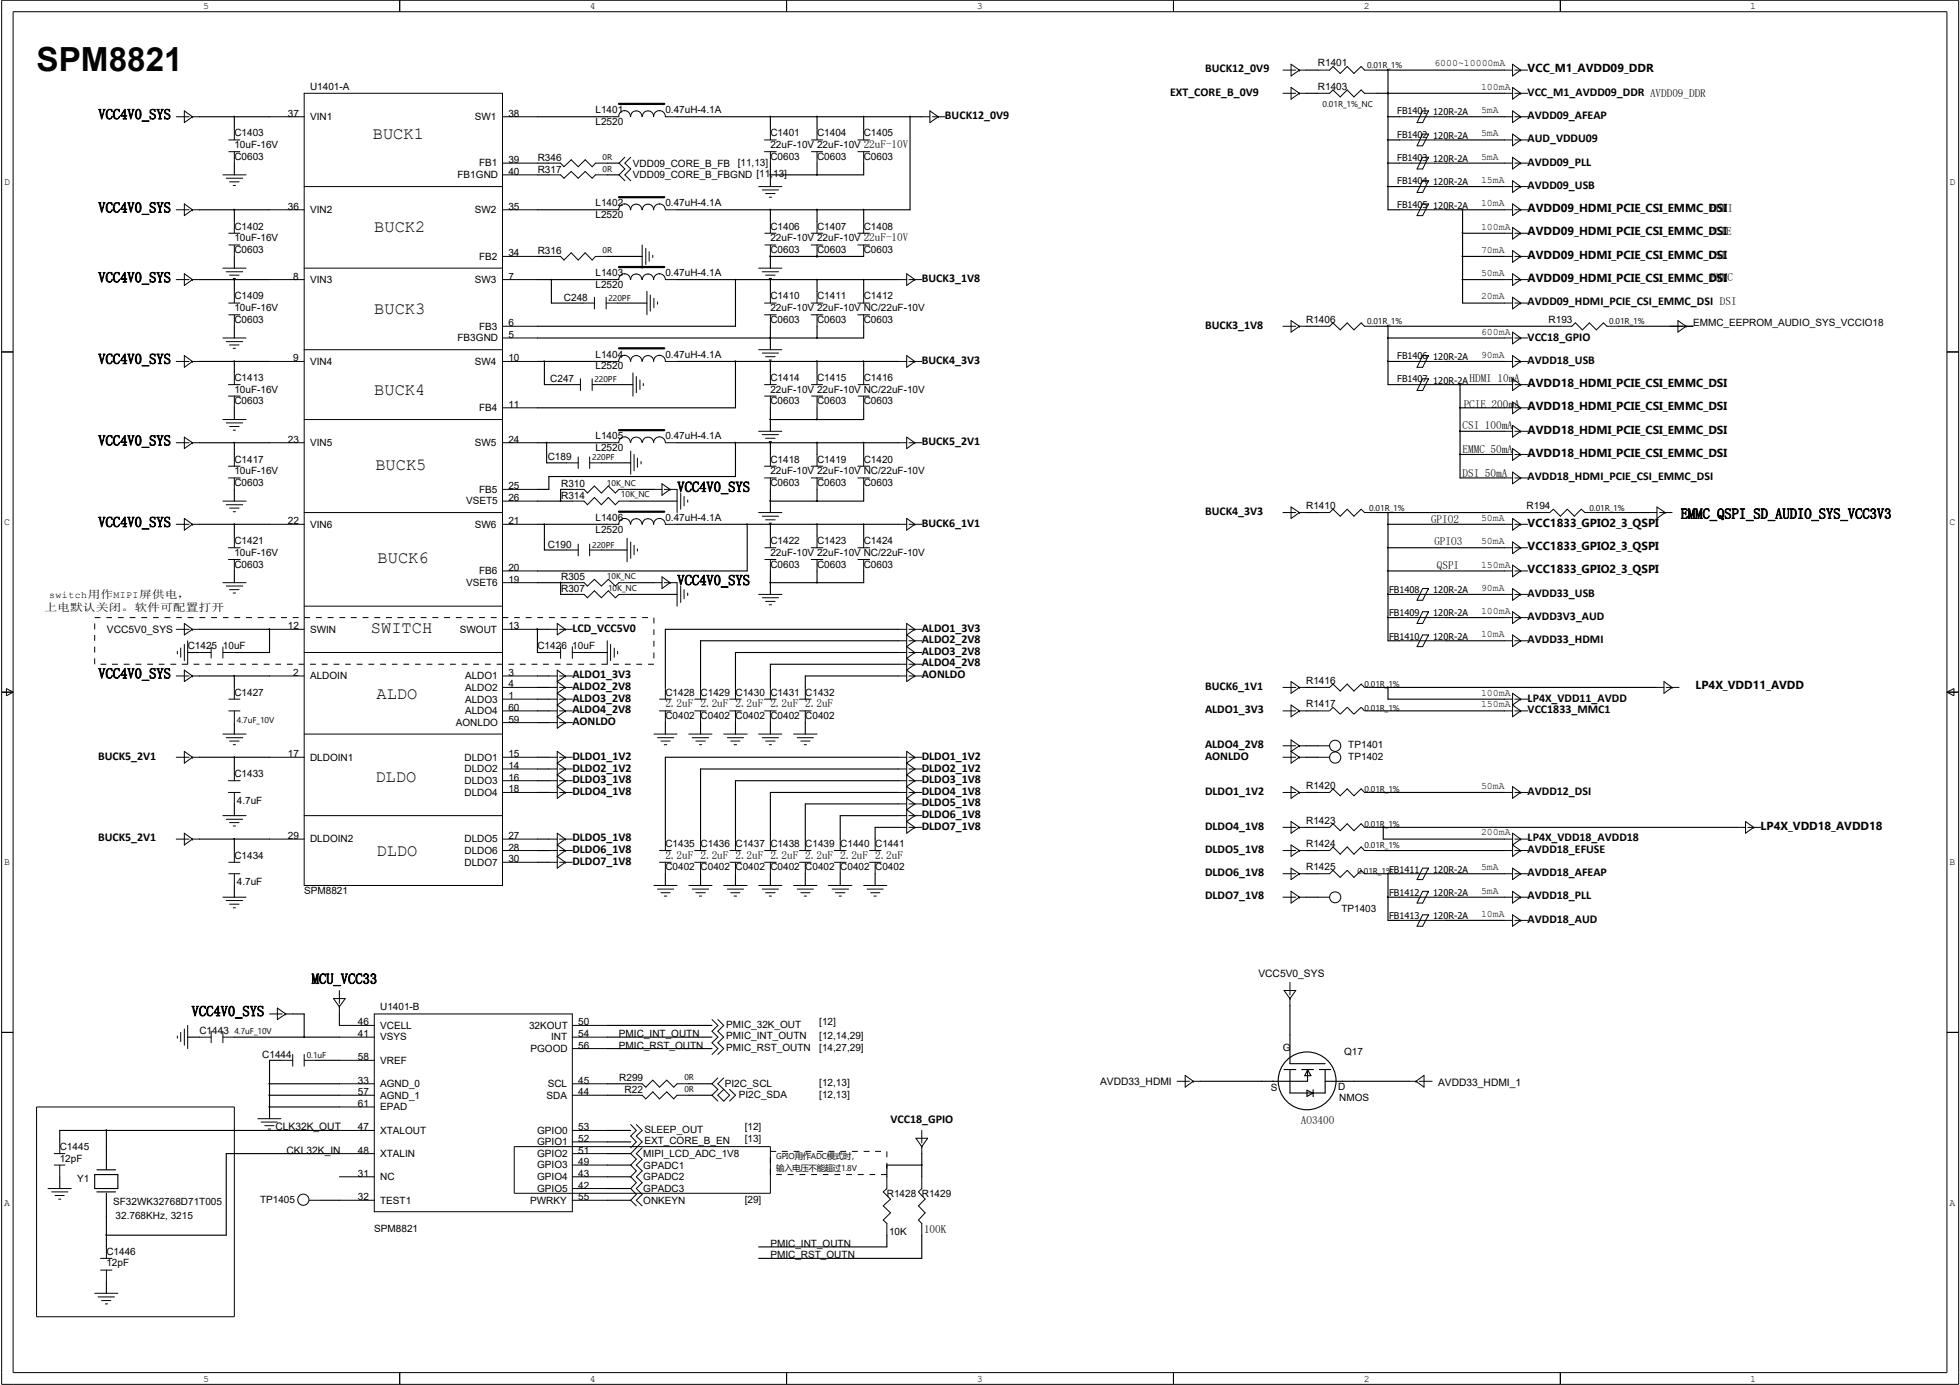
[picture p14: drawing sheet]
<svg xmlns="http://www.w3.org/2000/svg" width="297mm" height="210mm" viewBox="0 0 297 210" stroke-linecap="round" stroke-linejoin="round" font-family="sans-serif">
<defs><g id="words">
<text font-size="5" x="5.5" y="10.8">SPM8821</text>
<g font-size="2.6">
<text x="56.5" y="21">BUCK1</text>
<text x="56.7" y="35.1">BUCK2</text>
<text x="56.7" y="47.5">BUCK3</text>
<text x="56.7" y="59.9">BUCK4</text>
<text x="56.9" y="71.2">BUCK5</text>
<text x="57.2" y="85.3">BUCK6</text>
<text x="56.2" y="95.9">SWITCH</text>
<text x="57.1" y="106">ALDO</text>
<text x="56.9" y="118.5">DLDO</text>
<text x="57.1" y="129.8">DLDO</text>
</g>
<g font-size="2.2">
<text x="14.9" y="18.1">VCV_Y</text>
<text x="16" y="18.1">C40SS</text>
<text x="14.9" y="32.2">VCV_Y</text>
<text x="16" y="32.2">C40SS</text>
<text x="14.9" y="42.8">VCV_Y</text>
<text x="16" y="42.8">C40SS</text>
<text x="14.9" y="55.2">VCV_Y</text>
<text x="16" y="55.2">C40SS</text>
<text x="14.9" y="67.5">VCV_Y</text>
<text x="16" y="67.5">C40SS</text>
<text x="102.7" y="74.5">VCV_Y</text>
<text x="103.8" y="74.5">C40SS</text>
<text x="14.9" y="79.9">VCV_Y</text>
<text x="16" y="79.9">C40SS</text>
<text x="254.7" y="78.6">EM_SIS_UI_Y_C33</text>
<text x="255.8" y="78.6">MCQP_DADOSSVCV</text>
<text x="102.7" y="88.7">VCV_Y</text>
<text x="103.8" y="88.7">C40SS</text>
<text x="14.9" y="102.8">VCV_Y</text>
<text x="16" y="102.8">C40SS</text>
<text x="47.2" y="149.1">MUVC3</text>
<text x="48.3" y="149.1">C_C3</text>
<text x="29" y="154">VCV_Y</text>
<text x="30.1" y="154">C40SS</text>
</g>
<g font-size="1.8">
<text x="182.6" y="11">BUCK12_0V9</text>
<text x="231.5" y="11">VCC_M1_AVDD09_DDR</text>
<text x="177.3" y="14.5">EXT_CORE_B_0V9</text>
<text x="231.5" y="14.5">VCC_M1_AVDD09_DDR AD0_D</text>
<text x="143.2" y="18">BUCK12_0V9</text>
<text x="231.5" y="18">AVDD09_AFEAP</text>
<text x="231.5" y="21.5">AUD_VDDU09</text>
<text x="231.5" y="25.1">AVDD09_PLL</text>
<text x="231.5" y="28.6">AVDD09_USB</text>
<text x="231.5" y="32.2">AVDD09_HDMI_PCIE_CSI_EMMC_DSI</text>
<text x="231.5" y="35.7">AVDD09_HDMI_PCIE_CSI_EMMC_DSI</text>
<text x="231.5" y="39.2">AVDD09_HDMI_PCIE_CSI_EMMC_DSI</text>
<text x="139.7" y="42.8">BUCK3_1V8</text>
<text x="231.5" y="46.3">AVDD09_HDMI_PCIE_CSI_EMMC_DSI DI</text>
<text x="231.5" y="42.8">AVDD09_HDMI_PCIE_CSI_EMMC_DSI</text>
<text x="182.6" y="49.8">BUCK3_1V8</text>
<text x="231.5" y="51.6">VCC18_GPIO</text>
<text x="139.7" y="55.1">BUCK4_3V3</text>
<text x="231.5" y="55.1">AVDD18_USB</text>
<text x="231.5" y="58.6">AVDD18_HDMI_PCIE_CSI_EMMC_DSI</text>
<text x="231.5" y="65.7">AVDD18_HDMI_PCIE_CSI_EMMC_DSI</text>
<text x="139.7" y="67.5">BUCK5_2V1</text>
<text x="231.5" y="69.3">AVDD18_HDMI_PCIE_CSI_EMMC_DSI</text>
<text x="231.5" y="72.8">AVDD18_HDMI_PCIE_CSI_EMMC_DSI</text>
<text x="139.7" y="79.8">BUCK6_1V1</text>
<text x="182.6" y="78.1">BUCK4_3V3</text>
<text x="231.5" y="79.8">VCC1833_GPIO2_3_QSPI</text>
<text x="231.5" y="83.4">VCC1833_GPIO2_3_QSPI</text>
<text x="231.5" y="86.9">VCC1833_GPIO2_3_QSPI</text>
<text x="86.7" y="95.7">LCD_VCC5V0</text>
<text x="139.7" y="95.7">ALDO1_3V3</text>
<text x="231.5" y="90.4">AVDD33_USB</text>
<text x="231.5" y="93.9">AVDD3V3_AUD</text>
<text x="139.7" y="97.5">ALDO2_2V8</text>
<text x="139.7" y="99.3">ALDO3_2V8</text>
<text x="139.7" y="101">ALDO4_2V8</text>
<text x="231.5" y="97.5">AVDD33_HDMI</text>
<text x="86.7" y="106.3">ALDO3_2V8</text>
<text x="86.7" y="104.6">ALDO2_2V8</text>
<text x="86.7" y="102.8">ALDO1_3V3</text>
<text x="139.7" y="102.8">AONLDO</text>
<text x="182.6" y="104.6">BUCK6_1V1</text>
<text x="231.5" y="106.3">LP4X_VDD11_AVDD</text>
<text x="257" y="104.4">LP4X_VDD11_AVDD</text>
<text x="86.7" y="108.1">ALDO4_2V8</text>
<text x="86.7" y="109.9">AONLDO</text>
<text x="182.6" y="108.1">ALDO1_3V3</text>
<text x="182.6" y="113.4">ALDO4_2V8</text>
<text x="231.5" y="108.1">VCC1833_MMC1</text>
<text x="14.9" y="115.1">BUCK5_2V1</text>
<text x="86.7" y="115.1">DLDO1_1V2</text>
<text x="86.7" y="116.9">DLDO2_1V2</text>
<text x="86.7" y="118.7">DLDO3_1V8</text>
<text x="139.7" y="115.1">DLDO1_1V2</text>
<text x="139.7" y="116.9">DLDO2_1V2</text>
<text x="139.7" y="118.7">DLDO3_1V8</text>
<text x="182.6" y="115.1">AONLDO</text>
<text x="86.7" y="120.4">DLDO4_1V8</text>
<text x="139.7" y="120.4">DLDO4_1V8</text>
<text x="139.7" y="122.2">DLDO5_1V8</text>
<text x="139.7" y="124">DLDO6_1V8</text>
<text x="139.7" y="125.7">DLDO7_1V8</text>
<text x="182.6" y="120.4">DLDO1_1V2</text>
<text x="182.6" y="125.7">DLDO4_1V8</text>
<text x="231.5" y="120.4">AVDD12_DSI</text>
<text x="266.8" y="125.7">LP4X_VDD18_AVDD18</text>
<text x="14.9" y="127.5">BUCK5_2V1</text>
<text x="86.7" y="127.5">DLDO5_1V8</text>
<text x="86.7" y="129.2">DLDO6_1V8</text>
<text x="86.7" y="131">DLDO7_1V8</text>
<text x="182.6" y="129.2">DLDO5_1V8</text>
<text x="231.5" y="127.5">LP4X_VDD18_AVDD18</text>
<text x="231.5" y="129.2">AVDD18_EFUSE</text>
<text x="182.6" y="136.3">DLDO7_1V8</text>
<text x="182.6" y="132.8">DLDO6_1V8</text>
<text x="231.5" y="132.8">AVDD18_AFEAP</text>
<text x="231.5" y="136.3">AVDD18_PLL</text>
<text x="231.5" y="139.9">AVDD18_AUD</text>
<text x="135" y="170.2">VCC18_GPIO</text>
</g>
<g font-size="1.7">
<text x="250.9" y="14.7">VD9DR</text>
<text x="131.7" y="22.4">2F1V</text>
<text x="259" y="35.7">PI</text>
<text x="259.2" y="32.2">HM</text>
<text x="259.9" y="35.7">CE</text>
<text x="260.1" y="32.2">DI</text>
<text x="131.7" y="36.6">2F1V</text>
<text x="259" y="39.2">CI</text>
<text x="259.9" y="39.2">S</text>
<text x="259.2" y="42.6">EM</text>
<text x="260.1" y="42.6">MC</text>
<text x="261.5" y="46.3">S</text>
<text x="222.7" y="58">HM</text>
<text x="223.6" y="58">DI1m</text>
<text x="227.8" y="58">0A</text>
<text x="221.7" y="65">CI10A</text>
<text x="221.8" y="61.8">PI</text>
<text x="222.5" y="65">S</text>
<text x="222.7" y="61.8">CE20A AVDD18_HDMI_PCIE_CSI_EMMC_DSI</text>
<text x="225.9" y="65">0m</text>
<text x="226.9" y="61.8">0m</text>
<text x="221.7" y="68.7">EM</text>
<text x="222.5" y="68.7">MC5m</text>
<text x="226.7" y="68.7">0A</text>
<text x="221.7" y="72.2">DI5m</text>
<text x="222.5" y="72.2">S</text>
<text x="225.9" y="72.2">0A</text>
<text x="216.9" y="79.3">GI2</text>
<text x="217.4" y="82.6">GI3</text>
<text x="217.7" y="79.3">PO</text>
<text x="218.2" y="82.6">PO</text>
<text x="217.8" y="86.2">QP</text>
<text x="218.6" y="86.2">SI</text>
<text x="100.8" y="107.2">22F22F22F22F22F</text>
<text x="101.7" y="107.2">.u</text>
<text x="107" y="107.2">.u</text>
<text x="112.3" y="107.2">.u</text>
<text x="117.6" y="107.2">.u</text>
<text x="122.9" y="107.2">.u</text>
<text x="100.8" y="130.1">22F22F22F22F22F22F22F</text>
<text x="101.7" y="130.1">.u</text>
<text x="107" y="130.1">.u</text>
<text x="112.3" y="130.1">.u</text>
<text x="117.6" y="130.1">.u</text>
<text x="122.9" y="130.1">.u</text>
<text x="128.2" y="130.1">.u</text>
<text x="133.5" y="130.1">.u</text>
<text x="197.1" y="170.3">A30</text>
<text x="198" y="170.3">O40</text>
<text x="140" y="186.8">10</text>
<text x="140.9" y="186.8">0K</text>
</g>
<g font-size="1.6">
<text x="6.7" y="92.5">冷冷表表后上。需需软软软软短</text>
<text x="16.2" y="95.9">VCC5V0_SYS</text>
<text x="190.7" y="148">VCC5V0_SYS</text>
<text x="166.7" y="164.4">AVDD33_HDMI</text>
<text x="217.9" y="164.6">AVDD33_HDMI_1</text>
<text x="41.7" y="171.3">CLK32K_OUT</text>
<text x="43.4" y="174.8">CKL32K_IN</text>
</g>
<g font-size="1.5">
<text x="30.8" y="1.4">5</text>
<text x="89.4" y="1.4">4</text>
<text x="148" y="1.4">3</text>
<text x="206.7" y="1.4">2</text>
<text x="265.3" y="1.4">1</text>
<text x="199.7" y="10.1">R1401</text>
<text x="217.4" y="10.1">6000~10000mA</text>
<text x="43.6" y="17.7">37</text>
<text x="47" y="13.6">U1401-A</text>
<text x="77" y="17.7">38</text>
<text x="90.3" y="17.1">L1401</text>
<text x="100.8" y="17.1">0.47uH-4.1A</text>
<text x="199.7" y="13.6">R1403</text>
<text x="224.4" y="17.1">5mA</text>
<text x="224.4" y="13.6">100mA</text>
<text x="35.5" y="20.7">C1403</text>
<text x="35.5" y="22.4">10uF-16V</text>
<text x="47" y="18.2">VIN1</text>
<text x="72" y="18.2">SW1</text>
<text x="90.3" y="18.9">L2520</text>
<text x="116.8" y="20.7">C1401</text>
<text x="116.8" y="22.4">22uF-10V 22uF-10V 2u-0</text>
<text x="123.8" y="20.7">C1404</text>
<text x="130.9" y="20.7">C1405</text>
<text x="224.4" y="20.7">5mA</text>
<text x=".6" y="28">D</text>
<text x="35.5" y="24.2">C0603</text>
<text x="69.3" y="27">FB1GND</text>
<text x="72.6" y="25.2">FB1</text>
<text x="77" y="24.7">39</text>
<text x="77" y="26.5">40</text>
<text x="81.5" y="26.2">R317</text>
<text x="81.5" y="24.4">R346</text>
<text x="95.9" y="25.3">VDD09_CORE_B_FB</text>
<text x="95.9" y="27">VDD09_CORE_B_FBGND [11,13]</text>
<text x="111.8" y="25.1">[11,13]</text>
<text x="116.8" y="24.2">C0603</text>
<text x="123.8" y="24.2">C0603</text>
<text x="130.9" y="24.2">C0603</text>
<text x="224.4" y="24.2">5mA</text>
<text x="224.4" y="27.7">15mA</text>
<text x="295.4" y="28">D</text>
<text x="35.5" y="34.8">C1402</text>
<text x="43.6" y="31.8">36</text>
<text x="47" y="32.3">VIN2</text>
<text x="72" y="32.3">SW2</text>
<text x="77" y="31.8">35</text>
<text x="90.3" y="31.3">L1402</text>
<text x="90.3" y="33.1">L2520</text>
<text x="100.8" y="31.3">0.47uH-4.1A</text>
<text x="116.8" y="34.8">C1406</text>
<text x="123.8" y="34.8">C1407</text>
<text x="130.9" y="34.8">C1408</text>
<text x="224.4" y="31.3">10mA</text>
<text x="224.4" y="34.8">100mA</text>
<text x="35.5" y="38.3">C0603</text>
<text x="35.5" y="36.6">10uF-16V</text>
<text x="72.6" y="39.4">FB2</text>
<text x="77" y="38.9">34</text>
<text x="81.5" y="38.5">R316</text>
<text x="90.3" y="41.9">L1403</text>
<text x="100.8" y="41.9">0.47uH-4.1A</text>
<text x="116.8" y="38.3">C0603</text>
<text x="116.8" y="36.6">22uF-10V 22uF-10V 2u-0</text>
<text x="123.8" y="38.3">C0603</text>
<text x="130.9" y="38.3">C0603</text>
<text x="224.4" y="38.3">70mA</text>
<text x="224.4" y="41.9">50mA</text>
<text x="35.5" y="45.4">C1409</text>
<text x="35.5" y="47.2">10uF-16V</text>
<text x="44.4" y="42.4">8</text>
<text x="47" y="42.9">VIN3</text>
<text x="72" y="42.9">SW3</text>
<text x="77" y="42.4">7</text>
<text x="85.5" y="45.6">C248</text>
<text x="90.3" y="43.6">L2520</text>
<text x="116.8" y="45.4">C1410</text>
<text x="116.8" y="47.2">22uF-10V 22uF-10V NC/22uF-10V</text>
<text x="123.8" y="45.4">C1411</text>
<text x="130.9" y="45.4">C1412</text>
<text x="224.4" y="45.4">20mA</text>
<text x="35.5" y="48.9">C0603</text>
<text x="69.3" y="51.7">FB3GND</text>
<text x="72.6" y="50">FB3</text>
<text x="77" y="49.4">6</text>
<text x="77" y="51.2">5</text>
<text x="116.8" y="48.9">C0603</text>
<text x="123.8" y="48.9">C0603</text>
<text x="130.9" y="48.9">C0603</text>
<text x="197.9" y="48.9">R1406</text>
<text x="224.4" y="50.7">600mA</text>
<text x="234.7" y="48.9">R193</text>
<text x="256.6" y="49.4">EMMC_EEPROM_AUDIO_SYS_VCCIO18</text>
<text x="35.5" y="57.7">C1413</text>
<text x="35.5" y="59.5">10uF-16V</text>
<text x="44.4" y="54.8">9</text>
<text x="47" y="55.3">VIN4</text>
<text x="72" y="55.3">SW4</text>
<text x="77" y="54.8">10</text>
<text x="83.4" y="58">C247</text>
<text x="90.3" y="54.2">L1404</text>
<text x="90.3" y="56">L2520</text>
<text x="100.8" y="54.2">0.47uH-4.1A</text>
<text x="116.8" y="57.7">C1414</text>
<text x="116.8" y="59.5">22uF-10V 22uF-10V NC/22uF-10V</text>
<text x="123.8" y="57.7">C1415</text>
<text x="130.9" y="57.7">C1416</text>
<text x="224.4" y="54.2">90mA</text>
<text x="35.5" y="61.3">C0603</text>
<text x="72.6" y="62.3">FB4</text>
<text x="77" y="61.8">11</text>
<text x="116.8" y="61.3">C0603</text>
<text x="123.8" y="61.3">C0603</text>
<text x="130.9" y="61.3">C0603</text>
<text x="35.5" y="70.1">C1417</text>
<text x="35.5" y="71.9">10uF-16V</text>
<text x="43.6" y="67.1">23</text>
<text x="47" y="67.6">VIN5</text>
<text x="72" y="67.6">SW5</text>
<text x="77" y="67.1">24</text>
<text x="83" y="69.8">C189</text>
<text x="90.3" y="66.6">L1405</text>
<text x="90.3" y="68.4">L2520</text>
<text x="100.8" y="66.6">0.47uH-4.1A</text>
<text x="116.8" y="70.1">C1418</text>
<text x="116.8" y="71.9">22uF-10V 22uF-10V NC/22uF-10V</text>
<text x="123.8" y="70.1">C1419</text>
<text x="130.9" y="70.1">C1420</text>
<text x="35.5" y="73.7">C0603</text>
<text x="70.7" y="76.5">VSET5</text>
<text x="72.6" y="74.7">FB5</text>
<text x="77" y="74.2">25</text>
<text x="77" y="75.9">26</text>
<text x="85" y="73.8">R310</text>
<text x="85" y="75.6">R314</text>
<text x="116.8" y="73.7">C0603</text>
<text x="123.8" y="73.7">C0603</text>
<text x="130.9" y="73.7">C0603</text>
<text x="197.9" y="77.2">R1410</text>
<text x="231.3" y="77.2">R194</text>
<text x=".6" y="79.6">C</text>
<text x="35.5" y="82.5">C1421</text>
<text x="43.6" y="79.5">22</text>
<text x="47" y="80">VIN6</text>
<text x="72" y="80">SW6</text>
<text x="77" y="79.5">21</text>
<text x="83" y="83">C190</text>
<text x="90.3" y="79">L1406</text>
<text x="90.3" y="80.7">L2520</text>
<text x="100.8" y="79">0.47uH-4.1A</text>
<text x="116.8" y="82.5">C1422</text>
<text x="123.8" y="82.5">C1423</text>
<text x="130.9" y="82.5">C1424</text>
<text x="224.4" y="79">50mA</text>
<text x="224.4" y="82.5">50mA</text>
<text x="295.4" y="79.6">C</text>
<text x="35.5" y="86">C0603</text>
<text x="35.5" y="84.2">10uF-16V</text>
<text x="70.7" y="88.8">VSET6</text>
<text x="72.6" y="87">FB6</text>
<text x="77" y="86.5">20</text>
<text x="77" y="88.3">19</text>
<text x="85" y="88">R305</text>
<text x="85" y="89.7">R307</text>
<text x="116.8" y="86">C0603</text>
<text x="116.8" y="84.2">22uF-10V 22uF-10V NC/22uF-10V</text>
<text x="123.8" y="86">C0603</text>
<text x="130.9" y="86">C0603</text>
<text x="224.4" y="86">150mA</text>
<text x="224.4" y="89.5">90mA</text>
<text x="7.4" y="90.6">switch用用MIPI屏屏冷，</text>
<text x="43.6" y="95.4">12</text>
<text x="47" y="95.9">SWIN</text>
<text x="69.7" y="95.9">SWOUT</text>
<text x="77" y="95.4">13</text>
<text x="224.4" y="93">100mA</text>
<text x="28.4" y="98.4">C1425 10uF</text>
<text x="81.4" y="98.4">C1426 10uF</text>
<text x="224.4" y="96.6">10mA</text>
<text x="35.5" y="105.5">C1427</text>
<text x="44.4" y="102.4">2</text>
<text x="47" y="103">ALDOIN</text>
<text x="70.5" y="103">ALDO1</text>
<text x="70.5" y="104.7">ALDO2</text>
<text x="70.5" y="106.5">ALDO3</text>
<text x="77" y="102.4">3</text>
<text x="77" y="104.2">4</text>
<text x="77" y="106">1</text>
<text x="77" y="107.7">60</text>
<text x="100.8" y="105.5">C1428 C1429 C1430 C1431 C1432</text>
<text x="197.9" y="107.2">R1417</text>
<text x="197.9" y="103.7">R1416</text>
<text x="224.4" y="105.5">100mA</text>
<text x="224.4" y="107.2">150mA</text>
<text x="69.1" y="110">AONLDO</text>
<text x="70.5" y="108.2">ALDO4</text>
<text x="77" y="109.5">59</text>
<text x="100.8" y="109">C0402 C0402 C0402 C0402 C0402</text>
<text x="204.3" y="113.4">TP1401</text>
<text x="35.5" y="117.8">C1433</text>
<text x="43.6" y="114.8">17</text>
<text x="47" y="115.3">DLDOIN1</text>
<text x="70.4" y="115.3">DLDO1</text>
<text x="70.4" y="117.1">DLDO2</text>
<text x="70.4" y="118.8">DLDO3</text>
<text x="77" y="114.8">15</text>
<text x="77" y="116.5">14</text>
<text x="77" y="118.3">16</text>
<text x="197.9" y="119.5">R1420</text>
<text x="204.3" y="115.1">TP1402</text>
<text x="224.4" y="119.5">50mA</text>
<text x="35.9" y="121.8">4.7uF</text>
<text x="70.4" y="120.6">DLDO4</text>
<text x="77" y="120.1">18</text>
<text x="197.9" y="124.8">R1423</text>
<text x=".6" y="131.1">B</text>
<text x="35.5" y="130.1">C1434</text>
<text x="43.6" y="127.2">29</text>
<text x="47" y="127.7">DLDOIN2</text>
<text x="70.4" y="127.7">DLDO5</text>
<text x="70.4" y="129.4">DLDO6</text>
<text x="70.4" y="131.2">DLDO7</text>
<text x="77" y="127.2">27</text>
<text x="77" y="128.9">28</text>
<text x="77" y="130.7">30</text>
<text x="100.8" y="128.4">C1435 C1436 C1437 C1438 C1439 C1440 C1441</text>
<text x="100.8" y="131.9">C0402 C0402 C0402 C0402 C0402 C0402 C0402</text>
<text x="197.9" y="131.9">R1425</text>
<text x="197.9" y="128.4">R1424</text>
<text x="224.4" y="126.6">200mA</text>
<text x="224.4" y="131.9">5mA</text>
<text x="295.4" y="131.1">B</text>
<text x="35.9" y="134.2">4.7uF</text>
<text x="46.1" y="135.5">SPM8821</text>
<text x="224.4" y="135.5">5mA</text>
<text x="203.3" y="138.3">TP1403</text>
<text x="224.4" y="139">10mA</text>
<text x="54.2" y="155.4">46</text>
<text x="57.6" y="155.9">VCELL</text>
<text x="57.6" y="153.1">U1401-B</text>
<text x="80.2" y="155.9">32KOUT</text>
<text x="87.6" y="155.4">50</text>
<text x="110.1" y="155.7">PMIC_32K_OUT</text>
<text x="124.2" y="155.4">[12]</text>
<text x="30.2" y="156.6">C1443</text>
<text x="39.7" y="160.4">C1444</text>
<text x="54.2" y="160.7">58</text>
<text x="54.2" y="157.2">41</text>
<text x="57.6" y="161.2">VREF</text>
<text x="57.6" y="157.7">VSYS</text>
<text x="80.4" y="159.4">PGOOD</text>
<text x="83.5" y="157.7">INT</text>
<text x="87.6" y="158.9">56</text>
<text x="87.6" y="157.2">54</text>
<text x="93.8" y="157.2">PMIC_INT_OUTN</text>
<text x="93.8" y="158.9">PMIC_RST_OUTN</text>
<text x="110.1" y="157.5">PMIC_INT_OUTN</text>
<text x="110.1" y="159.3">PMIC_RST_OUTN</text>
<text x="124.2" y="157.5">[12,14,29]</text>
<text x="124.2" y="159.3">[14,27,29]</text>
<text x="194.4" y="159.3">G</text>
<text x="203.7" y="159.9">Q17</text>
<text x="54.2" y="166">57</text>
<text x="54.2" y="164.3">33</text>
<text x="54.2" y="167.8">61</text>
<text x="57.6" y="166.5">AGND_1</text>
<text x="57.6" y="164.8">AGND_0</text>
<text x="82.8" y="166.5">SDA</text>
<text x="83" y="164.8">SCL</text>
<text x="87.6" y="164.3">45</text>
<text x="87.6" y="166">44</text>
<text x="93.8" y="163.9">R299</text>
<text x="94.7" y="165.7">R22</text>
<text x="109.9" y="164.8">PI2C_SCL</text>
<text x="112" y="166.4">PI2C_SDA</text>
<text x="124.2" y="164.6">[12,13]</text>
<text x="124.2" y="166.4">[12,13]</text>
<text x="192.6" y="165.4">S</text>
<text x="202.8" y="165.2">D</text>
<text x="202.9" y="166.8">NMOS</text>
<text x="54.2" y="171.3">47</text>
<text x="57.6" y="171.8">XTALOUT</text>
<text x="57.6" y="168.3">EPAD</text>
<text x="81.4" y="171.8">GPIO0</text>
<text x="81.4" y="173.6">GPIO1</text>
<text x="87.6" y="171.3">53</text>
<text x="87.6" y="173.1">52</text>
<text x="97.7" y="171.7">SLEEP_OUT</text>
<text x="97.7" y="173.4">EXT_CORE_B_EN</text>
<text x="112.9" y="171.3">[12]</text>
<text x="112.9" y="173.1">[13]</text>
<text x="9.1" y="174.3">C1445</text>
<text x="9.1" y="176.1">12pF</text>
<text x="11.7" y="179.1">Y1</text>
<text x="54.2" y="178.4">31</text>
<text x="54.2" y="174.8">48</text>
<text x="57.6" y="178.9">NC</text>
<text x="57.6" y="175.3">XTALIN</text>
<text x="81.4" y="175.3">GPIO2</text>
<text x="81.4" y="177.1">GPIO3</text>
<text x="81.4" y="178.9">GPIO4</text>
<text x="87.6" y="174.8">51</text>
<text x="87.6" y="176.6">49</text>
<text x="87.6" y="178.4">43</text>
<text x="97.5" y="175.4">MIPI_LCD_ADC_1V8</text>
<text x="97.5" y="177.1">GPADC1</text>
<text x="97.5" y="178.9">GPADC2</text>
<text x=".6" y="182.7">A</text>
<text x="17.1" y="182.6">SF32WK32768D71T005</text>
<text x="17.5" y="184.7">32.768KHz, 3215</text>
<text x="39.4" y="182.2">TP1405</text>
<text x="54.2" y="181.9">32</text>
<text x="57.6" y="182.4">TEST1</text>
<text x="80.3" y="182.4">PWRKY</text>
<text x="81.4" y="180.6">GPIO5</text>
<text x="87.6" y="180.1">42</text>
<text x="87.6" y="181.9">55</text>
<text x="97.5" y="182.4">ONKEYN</text>
<text x="97.5" y="180.6">GPADC3</text>
<text x="112.9" y="182.2">[29]</text>
<text x="134.4" y="181.4">R1428 R1429</text>
<text x="295.4" y="182.7">A</text>
<text x="16.1" y="190.2">C1446</text>
<text x="16.1" y="191.9">12pF</text>
<text x="56.7" y="186.6">SPM8821</text>
<text x="116.8" y="189">PMIC_INT_OUTN</text>
<text x="116.8" y="190.7">PMIC_RST_OUTN</text>
<text x="134.7" y="187.2">10K</text>
<text x="30.8" y="209.4">5</text>
<text x="89.4" y="209.4">4</text>
<text x="148" y="209.4">3</text>
<text x="206.7" y="209.4">2</text>
<text x="265.3" y="209.4">1</text>
</g>
<g font-size="1.4">
<text x="211.7" y="17.3">FB1401</text>
<text x="217.2" y="17.5">120R-2A</text>
<text x="211.7" y="20.9">FB1402</text>
<text x="217.2" y="21">120R-2A</text>
<text x="211.7" y="24.4">FB1403</text>
<text x="211.7" y="27.9">FB1404</text>
<text x="217.2" y="24.6">120R-2A</text>
<text x="217.2" y="28.1">120R-2A</text>
<text x="211.7" y="31.5">FB1405</text>
<text x="217.2" y="31.6">120R-2A</text>
<text x="211.7" y="54.4">FB1406</text>
<text x="211.7" y="58">FB1407</text>
<text x="217.2" y="54.6">120R-2A</text>
<text x="217.2" y="58.1">120R-2A</text>
<text x="210.5" y="89.9">FB1408</text>
<text x="217.2" y="89.9">120R-2A</text>
<text x="210.5" y="93.4">FB1409</text>
<text x="217.2" y="93.4">120R-2A</text>
<text x="210.5" y="96.9">FB1410</text>
<text x="217.2" y="96.9">120R-2A</text>
<text x="210.5" y="135.8">FB1412</text>
<text x="217.2" y="132.2">120R-2A</text>
<text x="217.2" y="135.8">120R-2A</text>
<text x="210.5" y="139.3">FB1413</text>
<text x="217.2" y="139.3">120R-2A</text>
</g>
<g font-size="1.3">
<text x="207.2" y="10.2">0.01R_1%</text>
<text x="200.4" y="16.3">0.01R_1%_NC</text>
<text x="91.3" y="26">0R</text>
<text x="91.3" y="24.2">0R</text>
<text x="91.3" y="38.4">0R</text>
<text x="92.2" y="45.6">220PF</text>
<text x="207.2" y="49.1">0.01R_1%</text>
<text x="243.9" y="49.1">0.01R_1%</text>
<text x="90.1" y="58">220PF</text>
<text x="89.7" y="69.8">220PF</text>
<text x="92" y="73.7">10K_NC</text>
<text x="94.1" y="75.4">10K_NC</text>
<text x="207.5" y="77.4">0.01R_1%</text>
<text x="240.9" y="77.4">0.01R_1%</text>
<text x="89.7" y="83">220PF</text>
<text x="92" y="87.8">10K_NC</text>
<text x="92.2" y="89.5">10K_NC</text>
<text x="206.8" y="107.7">0.01R_1%</text>
<text x="206.8" y="104.2">0.01R_1%</text>
<text x="35.9" y="109.5">4.7uF_10V</text>
<text x="206.8" y="120.1">0.01R_1%</text>
<text x="206.8" y="125.4">0.01R_1%</text>
<text x="206.8" y="128.6">0.01R_1%</text>
<text x="205.7" y="132.4">0.01R_1%FB1411</text>
<text x="35.5" y="156.6">4.7uF_10V</text>
<text x="46.5" y="160.4">0.1uF</text>
<text x="103.7" y="165.5">0R</text>
<text x="103.7" y="163.7">0R</text>
<text x="117.6" y="177.5">输输输输输输输输1.8V</text>
<text x="117.6" y="175.7">GPIO用用ADC模模模，</text>
</g>
</g></defs>
<g fill="none" stroke="#000" stroke-width=".15">
<path d="M.3 0h296.5v209.8h-296.5zM2 1.8h293.1v206.2h-293.1zM26.7 17.7h2M27.9 16.8l1.3 .9-1.3 .9zM29 17.7h1.2M29.2 17.7h.1M35.4 17.6l.2 .1zM35.5 19.5v1.7M40.8 17.7h5.3M46.1 14.1h30.1v120.1h-30.1zM60.6 0v1.8M76.2 17.7h5.2"/>
<path d="M92 17.7h1.8M94.7 16.8a.9 .9 0 0 1 .8 .9M94.7 16.8a.79 .79 0 0 0-.9 .9M95.6 17.7a.85 .85 0 0 1 .9-.9 .85 .85 0 0 1 .8 .9M97.4 17.7a.85 .85 0 0 1 .8-.9 .85 .85 0 0 1 .9 .9M99.9 16.8a.77 .77 0 0 0-.8 .9M99.9 16.8a.9 .9 0 0 1 .9 .9h1.8M116.7 17.6l.1 .1zM116.8 19.5v1.7M119.2 0v1.8M123.7 17.6l.2 .1zM123.8 19.5v1.7"/>
<path d="M130.8 17.6l.1 .1zM130.9 19.5v1.7M137.9 17.6v.1zM139.7 17.7h1.2M140.9 16.8l1.3 .9-1.3 .9zM141.3 17.7h1.9M142.2 17.7h.1M177.8 0v1.8M194.4 10.6h2M194.4 14.1h2M195.7 9.7l1.2 .9-1.2 .9zM195.7 13.3l1.2 .8-1.2 .9z"/>
<path d="M196.8 10.6h1.1M196.8 14.1h1.1M196.9 10.6h.1M196.9 14.1h.1M199.7 10.6h1.8l.5-.5 1.1 1 1.1-1 1 1 1.1-1 .5 .5h1.8M199.7 14.1h1.8l.5-.5 1.1 1.1 1.1-1.1 1 1.1 1.1-1.1 .5 .5h1.8M210.3 10.5v.2zM210.3 14.1v.1zM210.3 17.6v.1zM212.1 17.7h7.1M215.6 16.8h.9l-.9 1.8h-.8zM216.5 16.8h.1"/>
<path d="M228 10.6h1.2M228 14.1h1.2M228 17.7h1.2M229.2 9.7l1.3 .9-1.3 .9zM229.2 13.3l1.3 .8-1.3 .9zM229.2 16.8l1.3 .9-1.3 .9zM229.6 10.6h1.9M229.6 14.1h1.9M229.6 17.7h1.9M230.5 10.6h.1M230.5 14.1h.1M230.5 17.7h.1"/>
<path d="M236.5 0v1.8M26.7 31.8h2M27.9 30.9l1.3 .9-1.3 .9zM29 31.8h1.2M29.2 31.8h.1M33.8 26.5h3.5M34.3 27h2.5M34.6 37.1h1.8M34.6 35.3h1.8M34.6 23h1.8M34.6 21.2h1.8M34.8 27.6h1.4"/>
<path d="M35.3 28.1h.4M35.4 31.7l.1 .1zM35.5 23v1.7M35.5 33.6v1.7M35.5 37.1v1.8M40.8 31.8h5.3M46.1 28.3h30.1M76.2 31.8h5.2M76.2 24.7h5.2M76.2 26.5h5.2M76.2 38.9h5.2M83.2 24.7h1.8l.5 .6 1.1-1.1 1 1.1 1.1-1.1 1 1.1 .6-.6h1.7"/>
<path d="M83.2 26.5h1.8l.5 .5 1.1-1 1 1 1.1-1 1 1 .6-.5h1.7M83.2 38.9h1.8l.5 .5 1.1-1.1 1 1.1 1.1-1.1 1 1.1 .6-.5h1.7M92 31.8h1.8M94.7 30.9a.89 .89 0 0 1 .8 .9M94.7 30.9a.79 .79 0 0 0-.9 .9M94.7 23.8l-.9 .9 .9 .9-.9 .9 .9 .9M95.6 31.8a.85 .85 0 0 1 .8-.9 .85 .85 0 0 1 .9 .9M95.6 23.8l-.9 .9 .9 .9-.9 .9 .9 .9M97.3 37.1v3.5M97.9 37.6v2.5M98.4 38.1v1.5M98.9 38.7v.3"/>
<path d="M99.9 30.9a.77 .77 0 0 0-.8 .9 .85 .85 0 0 0-.9-.9 .85 .85 0 0 0-.8 .9M99.9 30.9a.89 .89 0 0 1 .9 .9h1.8M115 28.3h3.5M115.5 28.8h2.5M115.9 37.1h1.7M115.9 35.3h1.7M115.9 23h1.7M115.9 21.2h1.7M116 29.3h1.5M116.6 29.9h.3M116.7 31.7l.1 .1zM116.7 26.5h.1z"/>
<path d="M116.7 38.8l.1 .1zM116.8 23v1.7M116.8 33.6v1.7M116.8 37.1v1.8M122.9 37.1h1.8M122.9 35.3h1.8M122.9 23h1.8M122.9 21.2h1.8M123.7 31.7l.1 .1zM123.7 26.5h.2zM123.7 38.8l.1 .1zM123.8 23v1.7"/>
<path d="M123.8 33.6v1.7M123.8 37.1v1.8M130 37.1h1.8M130 35.3h1.8M130 23h1.8M130 21.2h1.8M130.8 31.7v.1zM130.9 23v1.7M130.9 33.6v1.7M130.9 37.1v1.8M210.3 21.1v.2zM210.3 24.7v.1z"/>
<path d="M210.3 28.2v.1zM212.1 21.2h7.1M212.1 31.8h7.1M212.1 28.3h7.1M212.1 24.7h7.1M215.6 20.3h.9l-.9 1.8h-.8zM215.6 23.8h.9l-.9 1.8h-.8zM215.6 27.4h.9l-.9 1.8h-.8zM215.6 30.9h.9l-.9 1.8h-.8zM216.5 20.3h.1M216.5 23.8h.1M216.5 27.4h.1"/>
<path d="M216.5 30.9h.1M221.6 31.7v.1zM221.7 35.3h.1M221.6 38.8v.1zM228 35.3h1.2M228 21.2h1.2M228 31.8h1.2M228 28.3h1.2M228 24.7h1.2M228 38.9h1.2M229.2 20.3l1.3 .9-1.3 .9zM229.2 23.8l1.3 .9-1.3 .9z"/>
<path d="M229.2 27.4l1.3 .9-1.3 .9zM229.2 30.9l1.3 .9-1.3 .9zM229.2 34.5l1.3 .8-1.3 .9zM229.2 38l1.3 .9-1.3 .9zM229.6 35.3h1.9M229.6 21.2h1.9M229.6 31.8h1.9M229.6 28.3h1.9M229.6 24.7h1.9M229.6 38.9h1.9M230.5 21.2h.1M230.5 24.7h.1"/>
<path d="M230.5 28.3h.1M230.5 31.8h.1M230.5 35.3h.1M230.5 38.9h.1M.3 53.3h1.7M26.7 54.8h2M26.7 42.4h2M27.9 41.5l1.3 .9-1.3 .9zM27.9 53.9l1.3 .9-1.3 .9zM29 54.8h1.2M29 42.4h1.2M29.2 42.4h.1"/>
<path d="M29.2 54.8h.1M33.8 40.6h3.5M33.8 51.2h3.5M34.3 41.2h2.5M34.3 51.8h2.5M34.6 58.3h1.8M34.6 47.7h1.8M34.6 45.9h1.8M34.8 41.7h1.4M34.8 52.3h1.4M35.3 42.2h.4M35.3 52.8h.4"/>
<path d="M35.4 42.3l.2 .1zM35.4 54.7h.2zM35.5 44.2v1.7M35.5 47.7v1.7M35.5 56.5v1.8M40.8 54.8h5.3M40.8 42.4h5.3M46.1 53h30.1M46.1 40.6h30.1M76.2 49.4h5.2M76.2 54.8h5.2M76.2 51.2h5.2"/>
<path d="M76.2 42.4h5.2M82.4 54.7h.1zM83.5 42.3l.1 .1zM86.2 58.3h1.8M88 57.4v1.8M88.3 45.9h1.8M89.7 58.3h1.8M89.7 57.4v1.8M90.1 45v1.8M91.9 45.9h1.7M91.9 45v1.8M92 54.8h1.8"/>
<path d="M92 42.4h1.8M94.7 53.8a.9 .9 0 0 1 .8 1M94.7 41.5a.89 .89 0 0 1 .8 .9M94.7 53.9a.79 .79 0 0 0-.9 .8M94.7 41.5a.79 .79 0 0 0-.9 .9M95.6 54.7a.85 .85 0 0 1 .9-.8 .85 .85 0 0 1 .8 .9M95.6 42.4a.85 .85 0 0 1 .8-.9 .85 .85 0 0 1 .9 .9M95.9 56.5v3.5M96.4 57.1v2.4M97 57.6v1.4M97.4 54.7a.85 .85 0 0 1 .8-.8 .85 .85 0 0 1 .9 .9M97.5 58.1v.4"/>
<path d="M98 44.2v3.5M98.5 44.7v2.5M99.1 45.2v1.5M99.6 45.8v.3M99.9 53.9a.77 .77 0 0 0-.8 .8M99.9 53.8a.9 .9 0 0 1 .9 1h1.8M99.9 41.5a.77 .77 0 0 0-.8 .9 .85 .85 0 0 0-.9-.9 .85 .85 0 0 0-.8 .9M99.9 41.5a.89 .89 0 0 1 .9 .9h1.8M111.4 42.3l.1 .1zM111.4 54.7h.1zM115 53h3.5M115 40.6h3.5"/>
<path d="M115.5 41.2h2.5M115.5 53.5h2.5M115.9 58.3h1.7M115.9 47.7h1.7M115.9 45.9h1.7M116 41.7h1.5M116 54.1h1.5M116.6 42.2h.3M116.6 54.6h.3M116.7 42.3l.1 .1zM116.7 54.7h.1zM116.7 51.1l.1 .1z"/>
<path d="M116.8 44.2v1.7M116.8 47.7v1.7M116.8 56.5v1.8M122.9 58.3h1.8M122.9 47.7h1.8M122.9 45.9h1.8M123.7 42.3l.2 .1zM123.7 54.7h.2zM123.7 51.1l.1 .1zM123.8 44.2v1.7M123.8 47.7v1.7M123.8 56.5v1.8"/>
<path d="M130 58.3h1.8M130 47.7h1.8M130 45.9h1.8M130.8 42.3l.1 .1zM130.8 54.7h.1zM130.9 44.2v1.7M130.9 47.7v1.7M130.9 56.5v1.8M136.1 54.8h1.3M136.1 42.4h1.3M137.4 41.5l1.2 .9-1.2 .9zM137.4 53.9l1.2 .9-1.2 .9z"/>
<path d="M137.7 54.8h2M137.7 42.4h2M138.6 42.4h.1M138.6 54.8h.1M194.4 49.4h2M195.7 48.6l1.2 .8-1.2 .9zM196.8 49.4h1.1M196.9 49.4h.1M199.7 49.4h1.8l.5-.5 1.1 1.1 1.1-1.1 1 1.1 1.1-1.1 .5 .5h1.8M210.3 49.4v.1zM210.3 51.1v.2zM210.3 54.7v.1z"/>
<path d="M212.1 58.3h7.1M212.1 54.8h7.1M215.6 53.9h.9l-.9 1.8h-.8zM215.6 57.4h.9l-.9 1.8h-.8zM216.5 53.9h.1M216.5 57.4h.1M221.2 58.2l.1 .1zM221.6 42.3v.1zM228 58.3h1.2M228 45.9h1.2M228 54.8h1.2M228 51.2h1.2"/>
<path d="M228 42.4h1.2M229.2 41.5l1.3 .9-1.3 .9zM229.2 45l1.3 .9-1.3 .9zM229.2 50.3l1.3 .9-1.3 .9zM229.2 53.9l1.3 .9-1.3 .9zM229.2 57.4l1.3 .9-1.3 .9zM229.6 58.3h1.9M229.6 45.9h1.9M229.6 54.8h1.9M229.6 51.2h1.9M229.6 42.4h1.9M230.5 42.4h.1"/>
<path d="M230.5 45.9h.1M230.5 51.2h.1M230.5 54.8h.1M230.5 58.3h.1M236.5 49.4h1.7l.6-.5 1 1.1 1.1-1.1 1 1.1 1.1-1.1 .5 .5h1.8M253.1 49.4h1.9M254.3 48.6l1.2 .8-1.2 .9zM255.4 49.4h1.2M255.5 49.4h.1M295.1 53.3h1.7M26.7 67.1h2M26.7 79.5h2"/>
<path d="M27.9 66.3l1.3 .8-1.3 .9zM27.9 78.6l1.3 .9-1.3 .8zM29 67.1h1.2M29 79.5h1.2M29.2 67.1h.1M29.2 79.5h.1M33.8 63.6h3.5M33.8 75.9h3.5M34.3 64.1h2.5M34.3 76.5h2.5M34.6 60h1.8M34.6 72.4h1.8"/>
<path d="M34.6 70.7h1.8M34.8 64.6h1.4M34.8 77h1.4M35.3 65.2h.4M35.3 77.6h.4M35.4 67l.1 .1zM35.4 79.4l.2 .1zM35.5 60v1.8M35.5 68.9v1.8M35.5 72.4v1.8M40.8 67.1h5.3M40.8 79.5h5.3"/>
<path d="M46.1 77.7h30.1M46.1 63.6h30.1M76.2 67.1h5.2M76.2 61.8h5.2M76.2 74.2h5.2M76.2 79.5h5.2M76.2 75.9h5.2M82.4 79.4l.1 .1zM82.8 67l.1 .1zM84.9 75.9l.1 .1zM85.8 70.1h1.8M86.7 74.2h1.8l.5 .5 1.1-1 1 1 1.1-1 1.1 1 .5-.5h1.8"/>
<path d="M86.7 75.9h1.8l.5 .6 1.1-1.1 1 1.1 1.1-1.1 1.1 1.1 .5-.6h1.8M87.6 69.3v1.7M89.4 69.3v1.7M89.4 70.1h1.7M92 67.1h1.8M92 79.5h1.8M94.7 66.2a.89 .89 0 0 1 .8 .9M94.7 78.6a.89 .89 0 0 1 .8 .9M94.7 66.3a.79 .79 0 0 0-.9 .8M94.7 78.6a.79 .79 0 0 0-.9 .9M95.6 67.1a.85 .85 0 0 1 .8-.8 .85 .85 0 0 1 .9 .8M95.6 79.5a.85 .85 0 0 1 .8-.9 .85 .85 0 0 1 .9 .9"/>
<path d="M95.6 68.4v3.5M96.1 68.9v2.4M96.6 69.4v1.4M97.2 69.9v.4M99.1 74.2h1.2M99.9 66.3a.77 .77 0 0 0-.8 .8 .85 .85 0 0 0-.9-.8 .85 .85 0 0 0-.8 .8M99.9 66.2a.89 .89 0 0 1 .9 .9h1.8M99.9 78.6a.77 .77 0 0 0-.8 .9 .85 .85 0 0 0-.9-.9 .85 .85 0 0 0-.8 .9M99.9 78.6a.89 .89 0 0 1 .9 .9h1.8M100.3 73.3l1.3 .9-1.3 .9zM100.7 74.2h1.9v3.5M101.6 74.2h.1"/>
<path d="M103.2 74.7v2.5M103.7 75.2v1.5M104.2 75.8v.3M111.4 67v.1zM113.2 79.4v.1zM115 77.7h3.5M115 65.4h3.5M115.5 65.9h2.5M115.5 78.2h2.5M115.9 60h1.7M115.9 72.4h1.7M115.9 70.7h1.7"/>
<path d="M116 66.4h1.5M116 78.8h1.5M116.6 66.9h.3M116.6 79.3h.3M116.7 67l.1 .1zM116.7 79.4l.1 .1zM116.7 63.5l.1 .1zM116.7 75.9l.1 .1zM116.8 60v1.8M116.8 68.9v1.8M116.8 72.4v1.8M122.9 60h1.8"/>
<path d="M122.9 72.4h1.8M122.9 70.7h1.8M123.7 67l.1 .1zM123.7 79.4l.2 .1zM123.7 63.5l.1 .1zM123.7 75.9l.1 .1zM123.8 60v1.8M123.8 68.9v1.8M123.8 72.4v1.8M130 60h1.8M130 72.4h1.8M130 70.7h1.8"/>
<path d="M130.8 67v.1zM130.8 79.4l.1 .1zM130.9 60v1.8M130.9 68.9v1.8M130.9 72.4v1.8M136.1 67.1h1.3M136.1 79.5h1.3M137.4 66.3l1.2 .8-1.2 .9zM137.4 78.6l1.2 .9-1.2 .8zM137.7 67.1h2M137.7 79.5h2M138.6 67.1h.1"/>
<path d="M138.6 79.5h.1M194.4 77.7h2M195.7 76.8l1.2 .9-1.2 .9zM196.8 77.7h1.1M196.9 77.7h.1M199.7 77.7h1.8l.5-.5 1.1 1 1.1-1 1 1 1.1-1 .5 .5h1.8M210.3 77.6v.1zM210.3 79.4v.1zM221.2 61.8h.1zM221.2 65.3l.1 .1zM221.2 68.8l.1 .1zM228 72.4h1.2"/>
<path d="M228 61.8h1.2M228 79.5h1.2M228 65.4h1.2M228 68.9h1.2M229.2 60.9l1.3 .9-1.3 .9zM229.2 64.5l1.3 .9-1.3 .9zM229.2 68l1.3 .9-1.3 .9zM229.2 71.5l1.3 .9-1.3 .9zM229.2 78.6l1.3 .9-1.3 .8zM229.6 72.4h1.9M229.6 61.8h1.9M229.6 79.5h1.9"/>
<path d="M229.6 65.4h1.9M229.6 68.9h1.9M230.5 61.8h.1M230.5 65.4h.1M230.5 68.9h.1M230.5 72.4h.1M230.5 79.5h.1M233.1 77.7h1.8l.5-.5 1.1 1 1-1 1.1 1 1-1 .6 .5h1.7M249.9 77.7h1.2M251.1 76.8l1.2 .9-1.2 .9zM251.5 77.7h1.9M252.3 77.7h.1"/>
<path d="M14.3 94.5v.9M14.3 96.2v.9M14.3 98v.9M14.3 99.8v.9M14.3 93.6h.9M16.1 93.6h.9M17.9 93.6h.9M19.6 93.6h.9M21.4 93.6h.9M23.2 93.6h.8M24.9 93.6h.9M26.7 93.6h.9"/>
<path d="M26.7 95.4h2M26.9 98.7v.4M27.4 98.2v1.4M27.9 94.5l1.3 .9-1.3 .8zM27.9 97.7v2.4M28.4 93.6h.9M28.4 97.1v3.6h-.8M29 95.4h1.2M29.2 95.4h.1M30.2 93.6h.9M30.2 98.9h1.8M32 93.6h.9"/>
<path d="M32 98v1.8M33.8 93.6h.8M33.8 98v1.8M33.8 98.9h1.7M33.8 88.3h3.5M34.3 88.8h2.5M34.6 84.8h1.8M34.6 83h1.8M34.8 89.4h1.4M35.3 89.9h.4M35.5 81.2v1.8M35.5 84.8v1.7"/>
<path d="M35.5 93.6h.9M37.3 93.6h.9M39.1 93.6h.9M40.8 95.3v.1zM40.8 93.6h.9M40.8 95.4h5.3M42.6 93.6h.9M44.4 93.6h.9M46.1 93.6h.9M46.1 98.9h30.1M46.1 91.9h30.1M47.9 93.6h.9"/>
<path d="M49.7 93.6h.8M51.4 93.6h.9M53.2 93.6h.9M54.9 93.6h.9M56.7 93.6h.9M58.5 93.6h.9M60.2 93.6h.9M62 93.6h.9M63.8 93.6h.8M65.5 93.6h.9M67.3 93.6h.9M69.1 93.6h.9"/>
<path d="M70.8 93.6h.9M72.6 93.6h.9M74.4 93.6h.9M76.2 93.6h.8M76.2 86.5h5.2M76.2 95.4h5.2M76.2 88.3h5.2M77.9 93.6h.9M79.7 93.6h.9M81.4 95.3l.1 .1zM81.4 93.6h.9M83.2 93.6h.9"/>
<path d="M83.2 98.9h1.8M83.2 95.4h1.3M84.5 94.5l1.2 .9-1.2 .8zM84.8 95.4h1.9M84.9 88.2l.1 .1zM85 93.6h.8M85 98v1.8M85.7 95.4h.1M85.8 83.4h1.8M86.7 93.6h.9M86.7 98.9h1.8M86.7 98v1.8"/>
<path d="M86.7 88.3h1.8l.5 .5 1.1-1 1 1 1.1-1 1.1 1 .5-.5h1.8M86.7 90.1h1.8l.5 .5 1.1-1.1 1 1.1 1.1-1.1 1.1 1.1 .5-.5h1.8M87.6 82.5v1.7M88.5 93.6h.9M89.4 82.5v1.7M89.4 83.4h1.7M90.3 93.6h.8M92 93.6h.9M92 97.1v3.6h-.9M92.5 97.7v2.4M93.1 98.2v1.4M93.6 98.7v.4"/>
<path d="M93.8 93.6h.9M95 81.6v3.5M95.6 93.6h.8M95.6 82.1v2.5M96.1 82.6v1.5M96.6 83.2v.3M97.3 93.6h.9M99.1 93.6v.9M99.1 95.4v.8M99.1 97.1v.9M99.1 98.9v.9M99.1 88.3h1.2"/>
<path d="M100.3 87.4l1.3 .9-1.3 .9zM100.7 88.3h1.9v3.6M101.6 88.3h.1M103.2 88.8v2.5M103.7 89.4v1.4M104.2 89.9v.4M115 90.1h3.5M115.5 90.6h2.5M115.9 84.8h1.7M115.9 83h1.7M116 91.1h1.5M116.6 91.7h.3"/>
<path d="M116.7 88.2l.1 .1zM116.8 81.2v1.8M116.8 84.8v1.7M122.9 84.8h1.8M122.9 83h1.8M123.7 88.2l.1 .1zM123.8 81.2v1.8M123.8 84.8v1.7M130 84.8h1.8M130 83h1.8M130.9 81.2v1.8M130.9 84.8v1.7"/>
<path d="M136.1 98.9h1.3M136.1 95.4h1.3M136.1 97.1h1.3M137.7 98.9h2M137.7 95.4h2M137.7 97.1h2M138.6 97.1h.1M138.6 98.9h.1M138.6 95.4h.1M138.6 95.4l-1.2-.9v8.8l1.2-.9M138.6 97.1l-1.2 .9 1.2 .9M138.6 95.4l-1.2 .8 1.2 .9"/>
<path d="M138.6 98.9l-1.2 .9 1.2 .9M210.3 90v.1zM210.3 93.5v.1zM210.3 82.9v.2zM210.3 86.4v.2zM212.1 93.6h7.1M212.1 90.1h7.1M212.1 97.1h7.1M215.6 89.2h.9l-.9 1.8h-.8zM215.6 92.7h.9l-.9 1.8h-.8zM215.6 96.2h.9l-.9 1.8h-.8zM216.5 89.2h.1"/>
<path d="M216.5 92.7h.1M216.5 96.2h.1M228 93.6h1.2M228 83h1.2M228 86.5h1.2M228 90.1h1.2M228 97.1h1.2M229.2 82.1l1.3 .9-1.3 .9zM229.2 85.6l1.3 .9-1.3 .9zM229.2 89.2l1.3 .9-1.3 .9zM229.2 92.7l1.3 .9-1.3 .9zM229.2 96.2l1.3 .9-1.3 .9z"/>
<path d="M229.6 93.6h1.9M229.6 83h1.9M229.6 86.5h1.9M229.6 90.1h1.9M229.6 97.1h1.9M230.5 83h.1M230.5 86.5h.1M230.5 90.1h.1M230.5 93.6h.1M230.5 97.1h.1M.3 104.9h1.7M1 104.4l1 .5-1 .6z"/>
<path d="M15.2 100.7h.9M17 100.7h.9M18.8 100.7h.8M20.5 100.7h.9M22.3 100.7h.9M24 100.7h.9M25.8 100.7h.9M26.7 114.8h2M26.7 102.4h2M27.9 101.6l1.3 .8-1.3 .9zM27.9 113.9l1.3 .9-1.3 .9zM29 114.8h1.2"/>
<path d="M29 102.4h1.2M29.2 102.4h.1M29.2 114.8h.1M29.3 100.7h.9M31.1 100.7h.9M32.9 100.7h.9M33.8 111.3h3.5M34.3 111.8h2.5M34.6 100.7h.9M34.6 107.7h1.8M34.6 106h1.8M34.6 118.3h1.8"/>
<path d="M34.8 112.3h1.4M35.3 112.9h.4M35.4 114.7l.2 .1zM35.4 102.4l.1 .1zM35.5 104.2v1.8M35.5 107.7v1.8M35.5 116.5v1.8M36.4 100.7h.9M38.2 100.7h.9M40 100.7h.8M40.8 114.8h5.3M40.8 102.4h5.3"/>
<path d="M41.7 100.7h.9M43.5 100.7h.9M45.3 100.7h.8M46.1 111.3h30.1M47 100.7h.9M48.8 100.7h.9M50.5 100.7h.9M52.3 100.7h.9M54.1 100.7h.8M55.8 100.7h.9M57.6 100.7h.9M59.4 100.7h.8"/>
<path d="M61.1 100.7h.9M62.9 100.7h.9M64.6 100.7h.9M66.4 100.7h.9M68.2 100.7h.9M70 100.7h.8M71.7 100.7h.9M73.5 100.7h.9M75.3 100.7h.9M76.2 107.7h5.2M76.2 106h5.2M76.2 118.3h5.2"/>
<path d="M76.2 114.8h5.2M76.2 104.2h5.2M76.2 102.4h5.2M76.2 116.5h5.2M76.2 109.5h5.2M77 100.7h.9M78.8 100.7h.9M80.6 100.7h.8M82.3 100.7h.9M83.2 107.7h1.3M83.2 106h1.3M83.2 118.3h1.3"/>
<path d="M83.2 114.8h1.3M83.2 104.2h1.3M83.2 102.4h1.3M83.2 116.5h1.3M83.2 109.5h1.3M84.1 100.7h.9M84.8 107.7h1.9M84.8 106h1.9M84.8 118.3h1.9M84.8 114.8h1.9M84.8 104.2h1.9M84.8 102.4h1.9"/>
<path d="M84.8 116.5h1.9M84.8 109.5h1.9M85.7 107.7h.1M85.7 114.8h.1M85.7 116.5h.1M85.7 118.3h.1M85.7 106h.1M85.7 104.2h.1M85.7 102.4h.1M85.7 109.5h.1M85.7 107.7l-1.2 .9 1.2 .9M85.7 102.4l-1.2-.8v8.8l1.2-.9"/>
<path d="M85.7 114.8l-1.2-.9v7.1l1.2-.9M85.7 106l-1.2 .8 1.2 .9M85.7 114.8l-1.2 .9 1.2 .8M85.7 116.5l-1.2 .9 1.2 .9M85.7 118.3l-1.2 .9 1.2 .9M85.7 104.2l-1.2 .9 1.2 .9M85.7 102.4l-1.2 .9 1.2 .9M85.8 100.7h.9M87.6 100.7h.9M89.4 100.7h.9M92.9 100.7h.9M94.7 100.7h.9"/>
<path d="M96.4 100.7h.9M98.2 100.7h.9M99.1 111.3h3.5M99.6 111.8h2.5M99.9 107.7h1.8M99.9 106h1.8M100.2 112.3h1.4M100.7 112.9h.3M100.8 104.2v1.8M100.8 107.7v1.8M104.4 111.3h3.5M104.9 111.8h2.5"/>
<path d="M105.3 107.7h1.7M105.3 106h1.7M105.4 112.3h1.5M106 112.9h.3M106.2 104.2v1.8M106.2 107.7v1.8M109.7 111.3h3.5M110.2 111.8h2.5M110.6 107.7h1.7M110.6 106h1.7M110.7 112.3h1.4M111.2 112.9h.4"/>
<path d="M111.5 104.2v1.8M111.5 107.7v1.8M115 111.3h3.5M115.5 111.8h2.5M115.9 107.7h1.7M115.9 106h1.7M116 112.3h1.5M116.6 112.9h.3M116.8 104.2v1.8M116.8 107.7v1.8M120.3 111.3h3.5M120.8 111.8h2.5"/>
<path d="M121.2 107.7h1.7M121.2 106h1.7M121.4 112.3h1.4M121.9 112.9h.3M122 104.2v1.8M122 107.7v1.8M136.1 100.7h1.3M136.1 118.3h1.3M136.1 114.8h1.3M136.1 102.4h1.3M136.1 116.5h1.3M137.7 100.7h2"/>
<path d="M137.7 118.3h2M137.7 114.8h2M137.7 102.4h2M137.7 116.5h2M138.6 100.7h.1M138.6 102.4h.1M138.6 114.8h.1M138.6 116.5h.1M138.6 118.3h.1M138.6 114.8l-1.2-.9v12.4l1.2-.9M138.6 100.7l-1.2 .9 1.2 .8M138.6 114.8l-1.2 .9 1.2 .8"/>
<path d="M138.6 116.5l-1.2 .9 1.2 .9M138.6 118.3l-1.2 .9 1.2 .9M194.4 107.7h2M194.4 113h2M194.4 114.8h2M194.4 104.2h2M195.7 103.3l1.2 .9-1.2 .9zM195.7 106.8l1.2 .9-1.2 .9zM195.7 119.2l1.2 .9-1.2 .9zM196.8 107.7h1.1M196.8 113h1.1M196.8 114.8h1.1"/>
<path d="M196.8 104.2h1.1M196.9 104.2h.1M196.9 107.7h.1M196.9 113h.1M196.9 114.8h.1M196.9 113l-1.2-.9v3.6l1.2-.9M196.9 113l-1.2 .9 1.2 .9M199.7 107.7h1.8l.5-.5 1.1 1 1.1-1 1 1 1.1-1 .5 .5h1.8M199.7 113h1.8M199.7 114.8h1.8M199.7 104.2h1.8l.5-.5 1.1 1 1.1-1 1 1 1.1-1 .5 .5h1.8M210.3 104.1v.1z"/>
<path d="M228 107.7h1.2M228 106h1.2M229.2 119.2l1.3 .9-1.3 .9zM229.6 107.7h1.9M229.6 106h1.9M230.5 106h.1M230.5 107.7h.1M230.5 106l-1.3-.9v3.5l1.3-.9M230.5 106l-1.3 .8 1.3 .9M250.9 104.2h1.3M252.2 103.3l1.2 .9-1.2 .9zM252.5 104.2h2"/>
<path d="M253.4 104.2h.1M295.1 104.9h1.7M295.1 104.9l1-.5v1.1zM26.7 127.2h2M27.9 126.3l1.3 .9-1.3 .9zM29 127.2h1.2M29.2 127.2h.1M33.8 136h3.5M33.8 123.6h3.5M34.3 124.2h2.5M34.3 136.5h2.5M34.6 132.4h1.8"/>
<path d="M34.6 130.7h1.8M34.6 120.1h1.8M34.8 124.7h1.4M34.8 137h1.4M35.3 125.2h.4M35.3 137.6h.4M35.4 127.1h.2zM35.5 120.1v1.7M35.5 128.9v1.8M35.5 132.4v1.8M40.8 127.2h5.3M46.1 123.6h30.1"/>
<path d="M76.2 130.7h5.2M76.2 128.9h5.2M76.2 120.1h5.2M76.2 127.2h5.2M83.2 130.7h1.3M83.2 128.9h1.3M83.2 120.1h1.3M83.2 127.2h1.3M84.8 130.7h1.9M84.8 128.9h1.9M84.8 120.1h1.9M84.8 127.2h1.9"/>
<path d="M85.7 120.1h.1M85.7 127.2h.1M85.7 128.9h.1M85.7 130.7h.1M85.7 127.2l-1.2-.9v5.3l1.2-.9M85.7 127.2l-1.2 .9 1.2 .8M85.7 128.9l-1.2 .9 1.2 .9M99.1 134.2h3.5M99.6 134.7h2.5M99.9 130.7h1.8M99.9 128.9h1.8M100.2 135.3h1.4"/>
<path d="M100.7 135.8h.3M100.8 127.2v1.7M100.8 130.7v1.7M104.4 134.2h3.5M104.9 134.7h2.5M105.3 130.7h1.7M105.3 128.9h1.7M105.4 135.3h1.5M106 135.8h.3M106.2 127.2v1.7M106.2 130.7v1.7M109.7 134.2h3.5"/>
<path d="M110.2 134.7h2.5M110.6 130.7h1.7M110.6 128.9h1.7M110.7 135.3h1.4M111.2 135.8h.4M111.5 127.2v1.7M111.5 130.7v1.7M115 134.2h3.5M115.5 134.7h2.5M115.9 130.7h1.7M115.9 128.9h1.7M116 135.3h1.5"/>
<path d="M116.6 135.8h.3M116.8 127.2v1.7M116.8 130.7v1.7M120.3 134.2h3.5M120.8 134.7h2.5M121.2 130.7h1.7M121.2 128.9h1.7M121.4 135.3h1.4M121.9 135.8h.3M122 127.2v1.7M122 130.7v1.7M125.6 134.2h3.5"/>
<path d="M126.1 134.7h2.5M126.4 130.7h1.8M126.4 128.9h1.8M126.6 135.3h1.5M127.2 135.8h.3M127.3 127.2v1.7M127.3 130.7v1.7M130.9 134.2h3.5M131.4 134.7h2.5M131.8 130.7h1.7M131.8 128.9h1.7M131.9 135.3h1.4"/>
<path d="M132.5 135.8h.3M132.6 127.2v1.7M132.6 130.7v1.7M136.1 120.1h1.3M136.1 123.6h1.3M136.1 125.4h1.3M136.1 121.8h1.3M137.7 120.1h2M137.7 123.6h2M137.7 125.4h2M137.7 121.8h2M138.6 120.1h.1"/>
<path d="M138.6 121.8h.1M138.6 123.6h.1M138.6 125.4h.1M138.6 120.1l-1.2 .9 1.2 .8M138.6 121.8l-1.2 .9 1.2 .9M138.6 123.6l-1.2 .9 1.2 .9M194.4 132.4h2M194.4 128.9h2M194.4 120.1h2M194.4 136h2M194.4 125.4h2M195.7 135.1l1.2 .9-1.2 .9z"/>
<path d="M195.7 124.5l1.2 .9-1.2 .9zM195.7 128.1l1.2 .8-1.2 .9zM195.7 131.6l1.2 .8-1.2 .9zM196.8 132.4h1.1M196.8 128.9h1.1M196.8 120.1h1.1M196.8 136h1.1M196.8 125.4h1.1M196.9 136h.1M196.9 128.9h.1M196.9 120.1h.1M196.9 125.4h.1"/>
<path d="M196.9 132.4h.1M199.7 132.4h1.8l.5-.5 1.1 1.1 1.1-1.1 1 1.1 1.1-1.1 .5 .5h1.8M199.7 128.9h1.8l.5-.5 1.1 1.1 1.1-1.1 1 1.1 1.1-1.1 .5 .5h1.8M199.7 120.1h1.8l.5-.6 1.1 1.1 1.1-1.1 1 1.1 1.1-1.1 .5 .6h1.8M199.7 136h1.8M199.7 125.4h1.8l.5-.6 1.1 1.1 1.1-1.1 1 1.1 1.1-1.1 .5 .6h1.8M209.6 125.3h.1zM210.3 132.4v.1zM210.3 135.9v.1zM212.1 132.4h7.1M212.1 136h7.1M212.1 139.5h7.1"/>
<path d="M215.6 131.6h.9l-.9 1.7h-.8zM215.6 135.1h.9l-.9 1.8h-.8zM215.6 138.6h.9l-.9 1.8h-.8zM216.5 131.6h.1M216.5 135.1h.1M216.5 138.6h.1M228 132.4h1.2M228 128.9h1.2M228 120.1h1.2M228 136h1.2M228 127.2h1.2M228 139.5h1.2"/>
<path d="M229.2 131.6l1.3 .8-1.3 .9zM229.2 135.1l1.3 .9-1.3 .9zM229.2 138.6l1.3 .9-1.3 .9zM229.6 132.4h1.9M229.6 128.9h1.9M229.6 120.1h1.9M229.6 136h1.9M229.6 127.2h1.9M229.6 139.5h1.9M230.5 120.1h.1M230.5 127.2h.1M230.5 128.9h.1"/>
<path d="M230.5 132.4h.1M230.5 136h.1M230.5 139.5h.1M230.5 127.2l-1.3-.9v3.5l1.3-.9M230.5 127.2l-1.3 .9 1.3 .8M263.3 125.4h1.2M264.5 124.5l1.3 .9-1.3 .9zM264.9 125.4h1.9M265.8 125.4h.1M.3 156.5h1.7M26.9 157v.4M27.4 156.5v1.4"/>
<path d="M27.9 156v2.4M28.4 155.4v3.5M30.2 157.2h1.8M32 156.3v1.7M33.8 156.3v1.7M33.8 157.2h1.7M40.8 153.7h2M42 152.8l1.3 .9-1.3 .8zM43.1 153.7h1.3M43.3 153.7h.1M44.4 159.8v1.8M46.1 157.1v.1z"/>
<path d="M46.1 159.8v1.8M50.5 151.3h1.8l-.9 1.3zM51.4 152.6h.1M51.4 157.2h5.3M51.4 155.4h5.3M51.4 150.1v2M51.4 152.4v1.3M56.7 153.7h30v29.9h-30zM86.7 157.2h5.3M86.7 158.9h5.3M86.7 155.4h5.3M107.9 154.5l.9 .9-.9 .9 .9 .9-.9 .8 .9 .9-.9 .9"/>
<path d="M108.8 154.5l.9 .9-.9 .9 .9 .9-.9 .8 .9 .9-.9 .9M194.6 150.1h1.8l-.9 1.2zM195.5 151.3h.1M195.5 148.9v1.9M195.5 151.2v1.2M295.1 156.5h1.7M5.5 167.8h30v31.8h-30zM8.2 176.6h1.7M8.2 174.8h1.7M9.1 173.1v1.7M9.1 176.6v1.8M16 171.2l.2 .1z"/>
<path d="M39.1 169.5h3.5M39.6 170.1h2.4M40.1 170.6h1.4M40.6 171.1h.4M40.8 164.2v.1zM40.8 165.9v.1zM40.8 167.7v.1zM42.6 160.7h1.8M46.1 160.7h1.8M51.4 167.8h5.3M51.4 174.8h5.3M51.4 160.7h5.3"/>
<path d="M51.4 166h5.3M51.4 164.3h5.3M51.4 171.3h5.3M51.4 178.4h5.3M77.9 173.8h38.9v7h-38.9zM86.7 176.6h5.3M86.7 174.8h5.3M86.7 166h5.3M86.7 164.3h5.3M86.7 171.3h5.3M86.7 173.1h5.3M86.7 178.4h5.3"/>
<path d="M95.6 166h1.7l.6 .5 1-1 1 1 1.1-1 1.1 1 .5-.5h1.8M95.6 164.3h1.7l.6 .5 1-1.1 1 1.1 1.1-1.1 1.1 1.1 .5-.5h1.8M95.6 170.4l.8 .9-.8 .9 .8 .9-.8 .8M96.4 170.4l.9 .9-.9 .9 .9 .9-1.7 1.7 .8 .9-.8 .9 .8 .9-.8 .9 .8 .8-.8 .9 .8 .9-.8 .9 .8 .9M97.3 173.9l-.9 .9 .9 .9-.9 .9 .9 .9-.9 .9 .9 .8-.9 .9 .9 .9-.9 .9 .9 .9M108.8 163.4l-.9 .9 .9 .8-.9 .9 .9 .9M108.8 166l.9-.9 .9 .9-.9 .9zM109.7 163.4l-.9 .9 .9 .8M110.6 165.1l.9 .9-.9 .9M116.8 174.5h.8M117.6 178h.9M118.5 174.5h.9"/>
<path d="M119.4 178h.9M120.3 174.5h.9M121.2 178h.8M122 174.5h.9M122.9 178h.9M123.8 174.5h.9M124.7 178h.9M125.6 174.5h.8M126.4 178h.9M127.3 174.5h.9M128.2 178h.9M129.1 174.5h.9"/>
<path d="M130 178h.9M130.9 174.5h.9M131.8 178h.8M132.6 174.5h.9M133.5 178h.9M134.4 174.5v.9M134.4 176.2v.9M134.4 178.4v1.7l-.5 .5 1.1 1.1-1.1 1.1 1.1 1-1.1 1.1 .5 .5v1.8M138.8 172.5h1.8l-.9 1.3zM139.6 176.5l.1 .1zM139.7 173.8h.1M139.7 178.4v1.7l-.5 .5 1 1.1-1 1.1 1 1-1 1.1 .5 .5v1.8"/>
<path d="M139.7 171.3v1.9M139.7 173.6v1.2M178.4 163.9h1.9M179.6 163l1.2 .9-1.2 .9zM180.7 163.9h1.2M180.8 163.9h.1M213.5 163.9h1.3M214.6 163.9h.1M214.6 163.9l1.2-.9v1.8zM215.1 163.9h1.9M7.3 180.1h3.5M7.8 180.6h2.5"/>
<path d="M8.3 181.2h1.4M8.9 181.7h.3M14.3 196h3.6M14.9 196.6h2.5M15.2 192.5h1.8M15.2 190.7h1.8M15.4 197.1h1.4M16 197.6h.3M16 187.1l.2 .1zM16.1 189v1.7M16.1 192.5v1.7M46.8 181.9h1.8"/>
<path d="M51.4 181.9h5.3M86.7 181.9h5.3M86.7 180.1h5.3M60.6 208v1.8M119.2 208v1.8M177.8 208v1.8M236.5 208v1.8"/>
<circle cx="202.3" cy="113" r=".85"/>
<circle cx="202.3" cy="114.8" r=".85"/>
<circle cx="202.4" cy="136" r=".84"/>
<circle cx="46" cy="181.8" r=".85"/>
</g>
<path d="M93.8 15.7h6.9M93.8 29.9h6.9M93.8 52.8h6.9M93.8 40.5h6.9M93.8 65.2h6.9M93.8 77.6h6.9" fill="none" stroke="#000" stroke-width=".34"/>
<g fill="none" stroke="#000" stroke-width=".17">
<path d="M30.2 17.7h10.6M35.5 17.7v1.8M81.4 17.7h10.6M102.6 17.7h37.1M116.8 17.7v1.8M123.8 17.7v1.8M130.9 17.7v1.8M137.9 17.7v14.1h-35.3M197.9 14.1h1.8M197.9 10.6h1.8M208.6 14.1h19.4M208.6 10.6h19.4"/>
<path d="M210.4 14.1h.1M210.4 10.6v21.2h1.7M210.4 17.7h1.7M219.2 17.7h8.8M30.2 31.8h10.6M35.5 24.7v1.8M35.5 31.8v1.8M35.5 38.9v1.7M81.4 24.7h1.8M81.4 31.8h10.6M81.4 38.9h1.8M81.4 26.5h1.8"/>
<path d="M92 24.7h1.8M92 38.9h5.3M92 26.5h1.8M116.8 38.9h.1M116.8 38.9h14.1M116.8 24.7v3.6M116.8 31.8v1.8M116.8 38.9v1.7M123.8 38.9h.1M123.8 24.7v1.8M123.8 31.8v1.8M130.9 24.7v1.8h-14.1"/>
<path d="M130.9 31.8v1.8M210.4 21.2h1.7M210.4 24.7h1.7M210.4 28.3h1.7M219.2 21.2h8.8M219.2 24.7h8.8M219.2 28.3h8.8M219.2 31.8h8.8M221.7 35.3h6.3M221.7 38.9h6.3M221.7 31.8v14.1h6.3M30.2 54.8h10.6"/>
<path d="M30.2 42.4h10.6M35.5 42.4v1.8M35.5 49.4v1.8M35.5 54.8v1.7M81.4 54.8h10.6M81.4 42.4h10.6M82.5 54.8v3.5h3.7M83.6 42.4v3.5h4.7M91.5 58.3h4.4M93.6 45.9h4.4M102.6 54.8h33.5M102.6 42.4h33.5"/>
<path d="M111.5 42.4v7h-30.1M111.5 54.8v7h-30.1M116.8 51.2h.1M116.8 42.4v1.8M116.8 49.4v3.6M116.8 54.8v1.7M123.8 42.4v1.8M123.8 49.4v1.8M123.8 54.8v1.7M130.9 49.4v1.8h-49.5M130.9 42.4v1.8M130.9 54.8v1.7"/>
<path d="M197.9 49.4h1.8M208.6 49.4h27.9M210.4 49.4v8.9h1.7M210.4 54.8h1.7M210.4 51.2h17.6M219.2 58.3h8.8M219.2 54.8h8.8M221.3 58.3v14.1h6.7M221.7 42.4h6.3M245.3 49.4h11.3M30.2 79.5h10.6M30.2 67.1h10.6"/>
<path d="M35.5 61.8v1.8M35.5 67.1v1.8M35.5 74.2v1.7M35.5 79.5v1.7M81.4 79.5h10.6M81.4 75.9h5.3M81.4 67.1h10.6M82.5 79.5h.1M82.5 79.5v3.9h3.3M82.8 67.1v3h3M86.7 74.2h-1.7v1.7M91.1 70.1h4.5"/>
<path d="M95.6 75.9h7M95.6 74.2h3.5M102.6 79.5h33.5M102.6 67.1h33.5M111.5 67.1v5.1h-28.3v2h-1.8M113.2 79.5v7h-31.8M116.8 61.8v3.6M116.8 67.1v1.8M116.8 74.2v3.5M116.8 79.5v1.7M123.8 61.8v1.8M123.8 67.1v1.8"/>
<path d="M123.8 74.2v1.7M123.8 79.5v1.7M130.9 61.8v1.8h-14.1M130.9 67.1v1.8M130.9 74.2v1.7h-14.1M130.9 79.5v1.7M197.9 77.7h1.8M208.6 77.7h24.5M210.4 77.7v19.4h1.7M210.4 79.5h17.6M221.3 61.8h6.7M221.3 65.4h6.7"/>
<path d="M221.3 68.9h6.7M241.9 77.7h8M28.4 98.9h1.8M30.2 95.4h10.6M35.5 86.5v1.8M40.8 95.4h.1M40.8 95.4v3.5h-5.3M81.4 95.4h.1M81.4 95.4v3.5h1.8M81.4 95.4h1.8M81.4 88.3h5.3M85 88.3v1.8h1.7"/>
<path d="M88.5 98.9h3.5M91.1 83.4h3.9M95.6 90.1h7M95.6 88.3h3.5M116.8 86.5v3.6M123.8 86.5v1.8M130.9 86.5v1.8h-14.1M136.1 97.1h-29.9v7.1M136.1 98.9h-24.6v5.3M136.1 95.4h-35.3v8.8M210.4 90.1h1.7M210.4 86.5h17.6"/>
<path d="M210.4 93.6h1.7M210.4 83h17.6M219.2 90.1h8.8M219.2 97.1h8.8M219.2 93.6h8.8M30.2 102.4h10.6M30.2 114.8h10.6M35.5 102.4v1.8M35.5 109.5v1.8M35.5 114.8v1.7M81.4 107.7h1.8M81.4 104.2h1.8"/>
<path d="M81.4 106h1.8M81.4 118.3h1.8M81.4 102.4h1.8M81.4 114.8h1.8M81.4 116.5h1.8M81.4 109.5h1.8M100.8 109.5v1.8M106.2 109.5v1.8M111.5 109.5v1.8M116.8 109.5v1.8M122 109.5v1.8M136.1 100.7h-19.3v3.5"/>
<path d="M136.1 118.3h-24.6v8.9M136.1 102.4h-14.1v1.8M136.1 114.8h-35.3v12.4M136.1 116.5h-29.9v10.7M197.9 107.7h1.8M197.9 104.2h1.8M197.9 114.8h1.8M197.9 113h1.8M208.6 107.7h19.4M208.6 104.2h42.3M210.4 104.2v1.8h17.6M30.2 127.2h10.6"/>
<path d="M35.5 121.8v1.8M35.5 127.2v1.7M35.5 134.2v1.8M81.4 127.2h1.8M81.4 120.1h1.8M81.4 128.9h1.8M81.4 130.7h1.8M100.8 132.4v1.8M106.2 132.4v1.8M111.5 132.4v1.8M116.8 132.4v1.8M122 132.4v1.8"/>
<path d="M127.3 132.4v1.8M132.6 132.4v1.8M136.1 125.4h-3.5v1.8M136.1 120.1h-19.3v7.1M136.1 121.8h-14.1v5.4M136.1 123.6h-8.8v3.6M197.9 125.4h1.8M197.9 120.1h1.8M197.9 132.4h1.8M197.9 136h1.8M197.9 128.9h1.8M208.6 125.4h54.7"/>
<path d="M208.6 120.1h19.4M208.6 132.4h3.5M208.6 128.9h19.4M209.6 125.4v1.8h18.4M210.4 132.4v7.1h1.7M210.4 136h1.7M219.2 132.4h8.8M219.2 136h8.8M219.2 139.5h8.8M28.4 157.2h1.8M35.5 157.2h15.9M44.4 153.7h1.7v3.5"/>
<path d="M51.4 153.7v1.7M92 155.4h15.9M92 157.2h15.9M92 158.9h15.9M195.5 152.4v8.8h5.3M9.1 178.4v1.7M14.3 178h3.6v2.1h-3.6zM14.7 177.3h2.8M16.1 171.3v6M40.8 164.3h10.6M40.8 166h10.6M40.8 167.8h10.6"/>
<path d="M42.6 160.7h-1.8v8.8M47.9 160.7h3.5M51.4 171.3h-42.3v1.8M51.4 174.8h-17.1v12.4h-18.2M92 164.3h3.6M92 166h3.6M92 178.4h3.6M92 171.3h3.6M92 174.8h3.6M92 176.6h3.6M92 173.1h3.6M104.4 164.3h3.5"/>
<path d="M104.4 166h3.5M139.7 176.6h-5.3v1.8M139.7 174.8v3.6M194.6 162.1h1.8M195.5 162.1v3.6h5.3v-3.6M197.3 162.1h1.7M198.2 162.2l-.5 .8h1l-.5-.9v1.8h-16.3M198.9 165.7l-.8-.5v1l.9-.5M199 165.1v1.1M199.9 162.1h1.8M200.8 163.9h12.7M14.7 180.6h2.8"/>
<path d="M16.1 180.8v8.2M16.1 194.2v1.8M48.6 181.9h2.8M92 180.1h3.6M92 181.9h3.6M134.4 187.2v1.8h-19.4M139.7 187.2v3.5h-24.7"/>
<circle cx="198.1" cy="163.8" r="4.4"/>
</g>
<g fill="#000">
<path d="M35.4 17.6l.2 .1z" fill-rule="evenodd"/>
<path d="M116.7 17.6l.1 .1z" fill-rule="evenodd"/>
<path d="M123.7 17.6l.2 .1z" fill-rule="evenodd"/>
<path d="M130.8 17.6l.1 .1z" fill-rule="evenodd"/>
<path d="M137.9 17.6v.1z" fill-rule="evenodd"/>
<path d="M210.3 10.5v.2z" fill-rule="evenodd"/>
<path d="M210.3 14.1v.1z" fill-rule="evenodd"/>
<path d="M210.3 17.6v.1z" fill-rule="evenodd"/>
<path d="M210.3 14.1v.1z" fill-rule="evenodd"/>
<path d="M35.4 31.7l.1 .1z" fill-rule="evenodd"/>
<path d="M116.7 31.7l.1 .1z" fill-rule="evenodd"/>
<path d="M116.7 26.5h.1z" fill-rule="evenodd"/>
<path d="M116.7 38.8l.1 .1z" fill-rule="evenodd"/>
<path d="M123.7 31.7l.1 .1z" fill-rule="evenodd"/>
<path d="M123.7 26.5h.2z" fill-rule="evenodd"/>
<path d="M123.7 38.8l.1 .1z" fill-rule="evenodd"/>
<path d="M130.8 31.7v.1z" fill-rule="evenodd"/>
<path d="M210.3 21.1v.2z" fill-rule="evenodd"/>
<path d="M210.3 24.7v.1z" fill-rule="evenodd"/>
<path d="M210.3 28.2v.1z" fill-rule="evenodd"/>
<path d="M221.6 31.7v.1z" fill-rule="evenodd"/>
<path d="M221.6 38.8v.1z" fill-rule="evenodd"/>
<path d="M35.4 42.3l.2 .1z" fill-rule="evenodd"/>
<path d="M35.4 54.7h.2z" fill-rule="evenodd"/>
<path d="M82.4 54.7h.1z" fill-rule="evenodd"/>
<path d="M83.5 42.3l.1 .1z" fill-rule="evenodd"/>
<path d="M111.4 42.3l.1 .1z" fill-rule="evenodd"/>
<path d="M111.4 54.7h.1z" fill-rule="evenodd"/>
<path d="M116.7 42.3l.1 .1z" fill-rule="evenodd"/>
<path d="M116.7 54.7h.1z" fill-rule="evenodd"/>
<path d="M116.7 51.1l.1 .1z" fill-rule="evenodd"/>
<path d="M116.7 51.1l.1 .1z" fill-rule="evenodd"/>
<path d="M123.7 42.3l.2 .1z" fill-rule="evenodd"/>
<path d="M123.7 54.7h.2z" fill-rule="evenodd"/>
<path d="M123.7 51.1l.1 .1z" fill-rule="evenodd"/>
<path d="M130.8 42.3l.1 .1z" fill-rule="evenodd"/>
<path d="M130.8 54.7h.1z" fill-rule="evenodd"/>
<path d="M210.3 49.4v.1z" fill-rule="evenodd"/>
<path d="M210.3 51.1v.2z" fill-rule="evenodd"/>
<path d="M210.3 54.7v.1z" fill-rule="evenodd"/>
<path d="M221.2 58.2l.1 .1z" fill-rule="evenodd"/>
<path d="M221.6 42.3v.1z" fill-rule="evenodd"/>
<path d="M35.4 67l.1 .1z" fill-rule="evenodd"/>
<path d="M35.4 79.4l.2 .1z" fill-rule="evenodd"/>
<path d="M82.4 79.4l.1 .1z" fill-rule="evenodd"/>
<path d="M82.8 67l.1 .1z" fill-rule="evenodd"/>
<path d="M84.9 75.9l.1 .1z" fill-rule="evenodd"/>
<path d="M111.4 67v.1z" fill-rule="evenodd"/>
<path d="M113.2 79.4v.1z" fill-rule="evenodd"/>
<path d="M116.7 67l.1 .1z" fill-rule="evenodd"/>
<path d="M116.7 79.4l.1 .1z" fill-rule="evenodd"/>
<path d="M116.7 63.5l.1 .1z" fill-rule="evenodd"/>
<path d="M116.7 75.9l.1 .1z" fill-rule="evenodd"/>
<path d="M123.7 67l.1 .1z" fill-rule="evenodd"/>
<path d="M123.7 79.4l.2 .1z" fill-rule="evenodd"/>
<path d="M123.7 63.5l.1 .1z" fill-rule="evenodd"/>
<path d="M123.7 75.9l.1 .1z" fill-rule="evenodd"/>
<path d="M130.8 67v.1z" fill-rule="evenodd"/>
<path d="M130.8 79.4l.1 .1z" fill-rule="evenodd"/>
<path d="M210.3 77.6v.1z" fill-rule="evenodd"/>
<path d="M210.3 79.4v.1z" fill-rule="evenodd"/>
<path d="M221.2 61.8h.1z" fill-rule="evenodd"/>
<path d="M221.2 65.3l.1 .1z" fill-rule="evenodd"/>
<path d="M221.2 68.8l.1 .1z" fill-rule="evenodd"/>
<path d="M40.8 95.3v.1z" fill-rule="evenodd"/>
<path d="M81.4 95.3l.1 .1z" fill-rule="evenodd"/>
<path d="M84.9 88.2l.1 .1z" fill-rule="evenodd"/>
<path d="M116.7 88.2l.1 .1z" fill-rule="evenodd"/>
<path d="M123.7 88.2l.1 .1z" fill-rule="evenodd"/>
<path d="M210.3 90v.1z" fill-rule="evenodd"/>
<path d="M210.3 93.5v.1z" fill-rule="evenodd"/>
<path d="M210.3 82.9v.2z" fill-rule="evenodd"/>
<path d="M210.3 86.4v.2z" fill-rule="evenodd"/>
<path d="M35.4 114.7l.2 .1z" fill-rule="evenodd"/>
<path d="M35.4 102.4l.1 .1z" fill-rule="evenodd"/>
<path d="M210.3 104.1v.1z" fill-rule="evenodd"/>
<path d="M35.4 127.1h.2z" fill-rule="evenodd"/>
<path d="M209.6 125.3h.1z" fill-rule="evenodd"/>
<path d="M210.3 132.4v.1z" fill-rule="evenodd"/>
<path d="M210.3 135.9v.1z" fill-rule="evenodd"/>
<path d="M46.1 157.1v.1z" fill-rule="evenodd"/>
<path d="M16 171.2l.2 .1z" fill-rule="evenodd"/>
<path d="M40.8 164.2v.1z" fill-rule="evenodd"/>
<path d="M40.8 165.9v.1z" fill-rule="evenodd"/>
<path d="M40.8 167.7v.1z" fill-rule="evenodd"/>
<path d="M139.6 176.5l.1 .1z" fill-rule="evenodd"/>
<path d="M16 187.1l.2 .1z" fill-rule="evenodd"/>
</g>
<use href="#words"/>
</svg>
